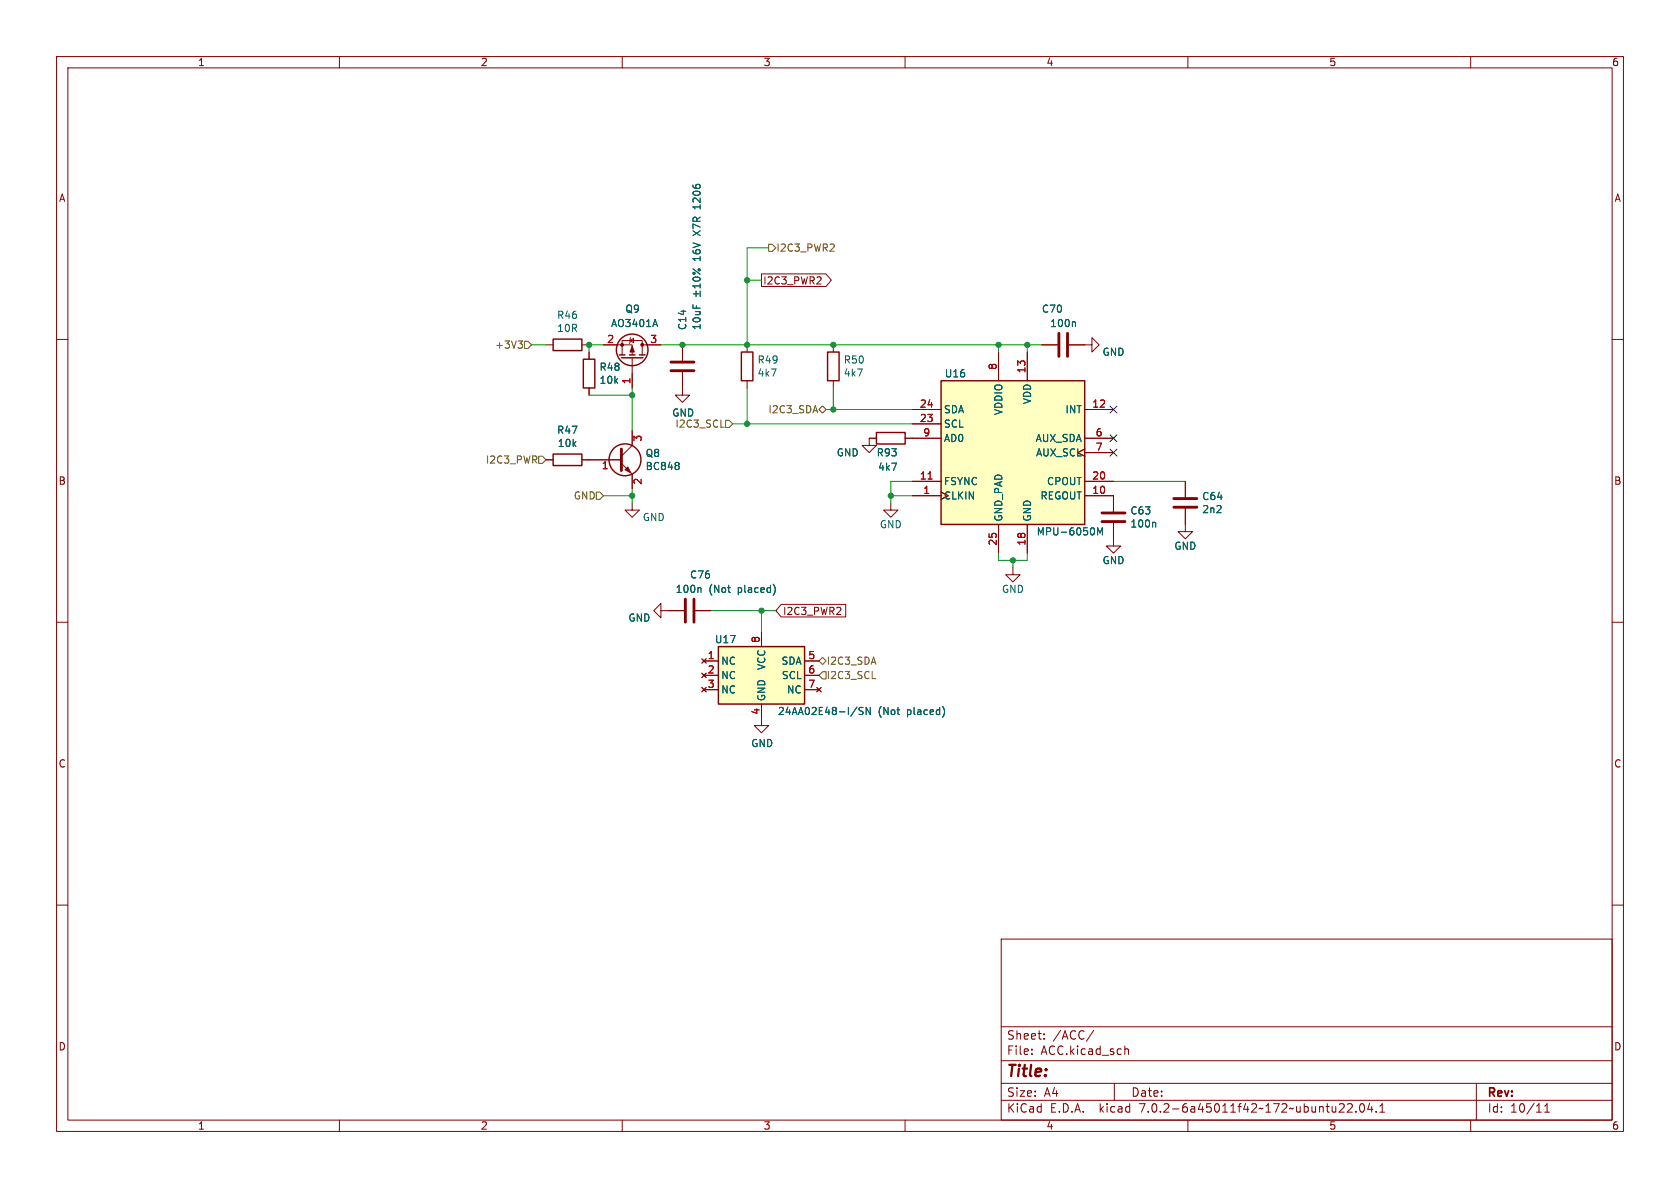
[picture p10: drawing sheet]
<svg xmlns="http://www.w3.org/2000/svg" width="297mm" height="210mm" viewBox="0 0 297 210" stroke-linecap="round" stroke-linejoin="round" font-family="sans-serif">
<defs><g id="words">
<text font-size="2.8" fill="#840000" x="178" y="190.8">Title:</text>
<g font-size="2.1" fill="#840000">
<text x="178" y="183.9">Sheet:</text>
<text x="186.2" y="183.9">/ACC/</text>
<text x="178" y="186.6">File:</text>
<text x="184" y="186.6">ACC.kicad_sch</text>
<text x="178" y="196.8">KiCad</text>
<text x="178" y="194">Size:</text>
<text x="184.6" y="194">A4</text>
<text x="185.7" y="196.8">E.D.A.</text>
<text x="194.4" y="196.8">kicad</text>
<text x="200" y="194">Date:</text>
<text x="201.5" y="196.8">7.0.2-6a45011f42~172~ubuntu22.04.1</text>
<text x="263" y="194.2">Rev:</text>
<text x="263" y="196.8">Id:</text>
<text x="267" y="196.8">10/11</text>
</g>
<g font-size="1.8" fill="#840000">
<text x="35" y="11.8">1</text>
<text x="85" y="11.8">2</text>
<text x="135" y="11.8">3</text>
<text x="185" y="11.8">4</text>
<text x="235" y="11.8">5</text>
<text x="285" y="11.8">6</text>
<text x="10.4" y="35.8">A</text>
<text x="285.4" y="35.8">A</text>
<text x="134.9" y="50.4">I2C3_PWR2</text>
<text x="10.3" y="85.8">B</text>
<text x="285.3" y="85.8">B</text>
<text x="138.4" y="108.9">I2C3_PWR2</text>
<text x="10.3" y="135.8">C</text>
<text x="285.3" y="135.8">C</text>
<text x="10.3" y="185.8">D</text>
<text x="285.3" y="185.8">D</text>
<text x="35" y="199.8">1</text>
<text x="85" y="199.8">2</text>
<text x="135" y="199.8">3</text>
<text x="185" y="199.8">4</text>
<text x="235" y="199.8">5</text>
<text x="285" y="199.8">6</text>
</g>
<g font-size="1.8" fill="#006464">
<text x="124" y="41.5" transform="rotate(-90 124 41.5)">X7R</text>
<text x="124" y="36.7" transform="rotate(-90 124 36.7)">1206</text>
<text x="124" y="46.1" transform="rotate(-90 124 46.1)">16V</text>
<text x="98.4" y="56.5">R46</text>
<text x="98.4" y="58.8">10R</text>
<text x="108" y="58">AO3401A</text>
<text x="110.5" y="55.4">Q9</text>
<text x="121.5" y="58.4" transform="rotate(-90 121.5 58.4)">C14</text>
<text x="124" y="58.4" transform="rotate(-90 124 58.4)">10uF</text>
<text x="184.1" y="55.4">C70</text>
<text x="185.6" y="58">100n</text>
<text x="105.9" y="65.7">R48</text>
<text x="133.9" y="64.4">R49</text>
<text x="149.1" y="64.4">R50</text>
<text x="194.9" y="63.1">GND</text>
<text x="105.9" y="68">10k</text>
<text x="133.9" y="66.7">4k7</text>
<text x="149.1" y="66.7">4k7</text>
<text x="167" y="66.9">U16</text>
<text x="182.4" y="71.6" transform="rotate(-90 182.4 71.6)">VDD</text>
<text x="98.4" y="76.8">R47</text>
<text x="118.8" y="73.8">GND</text>
<text x="166.9" y="75.8">SCL</text>
<text x="166.9" y="73.2">SDA</text>
<text x="177.4" y="73.5" transform="rotate(-90 177.4 73.5)">VDDIO</text>
<text x="188.2" y="73.2">INT</text>
<text x="98.5" y="79.2">10k</text>
<text x="114.1" y="80.9">Q8</text>
<text x="114.1" y="83.2">BC848</text>
<text x="147.9" y="80.8">GND</text>
<text x="154.9" y="80.8">R93</text>
<text x="155.2" y="83.4">4k7</text>
<text x="166.9" y="78.3">AD0</text>
<text x="183" y="78.3">AUX_SDA</text>
<text x="183" y="80.8">AUX_SCL</text>
<text x="166.9" y="88.5">CLKIN</text>
<text x="166.9" y="85.9">FSYNC</text>
<text x="183.8" y="88.5">REGOUT</text>
<text x="185" y="85.9">CPOUT</text>
<text x="212.5" y="88.6">C64</text>
<text x="113.6" y="92.3">GND</text>
<text x="155.5" y="93.5">GND</text>
<text x="177.4" y="92.2" transform="rotate(-90 177.4 92.2)">GND_PAD</text>
<text x="182.4" y="92.2" transform="rotate(-90 182.4 92.2)">GND</text>
<text x="183.2" y="94.8">MPU-6050M</text>
<text x="199.8" y="91.1">C63</text>
<text x="199.8" y="93.4">100n</text>
<text x="212.5" y="90.9">2n2</text>
<text x="194.9" y="99.9">GND</text>
<text x="207.6" y="97.3">GND</text>
<text x="119.4" y="105">100n</text>
<text x="121.9" y="102.4">C76</text>
<text x="125.3" y="105">(Not</text>
<text x="130.4" y="105">placed)</text>
<text x="177.1" y="105">GND</text>
<text x="111" y="110">GND</text>
<text x="126.3" y="113.9">U17</text>
<text x="127.5" y="117.7">NC</text>
<text x="135.4" y="118.6" transform="rotate(-90 135.4 118.6)">VCC</text>
<text x="138" y="117.7">SDA</text>
<text x="127.5" y="120.2">NC</text>
<text x="127.5" y="122.7">NC</text>
<text x="135.4" y="124" transform="rotate(-90 135.4 124)">GND</text>
<text x="138.1" y="120.2">SCL</text>
<text x="139" y="122.7">NC</text>
<text x="137.5" y="126.6">24AA02E48-I/SN</text>
<text x="155.2" y="126.6">(Not</text>
<text x="160.3" y="126.6">placed)</text>
<text x="132.7" y="132.2">GND</text>
</g>
<g font-size="1.8" fill="#725600">
<text x="137.3" y="44.6">I2C3_PWR2</text>
<text x="87.4" y="61.8">+3V3</text>
<text x="119.3" y="75.8">I2C3_SCL</text>
<text x="135.7" y="73.2">I2C3_SDA</text>
<text x="85.8" y="82.1">I2C3_PWR</text>
<text x="101.3" y="88.5">GND</text>
<text x="146.2" y="117.7">I2C3_SDA</text>
<text x="146.2" y="120.2">I2C3_SCL</text>
</g>
<g font-size="1.8" fill="#a90000">
<text x="107.3" y="60.7">2</text>
<text x="114.9" y="60.7">3</text>
<text x="176.3" y="65.4" transform="rotate(-90 176.3 65.4)">8</text>
<text x="111.5" y="68" transform="rotate(-90 111.5 68)">1</text>
<text x="181.4" y="66" transform="rotate(-90 181.4 66)">13</text>
<text x="162.6" y="74.7">23</text>
<text x="162.6" y="72.1">24</text>
<text x="163.2" y="77.2">9</text>
<text x="193" y="72.1">12</text>
<text x="193.6" y="77.2">6</text>
<text x="106.3" y="83.2">1</text>
<text x="113.7" y="78.1" transform="rotate(-90 113.7 78.1)">3</text>
<text x="193.6" y="79.8">7</text>
<text x="113.7" y="85.8" transform="rotate(-90 113.7 85.8)">2</text>
<text x="162.6" y="84.8">11</text>
<text x="163.2" y="87.4">1</text>
<text x="193" y="87.4">10</text>
<text x="193" y="84.8">20</text>
<text x="176.3" y="96.5" transform="rotate(-90 176.3 96.5)">25</text>
<text x="181.4" y="96.5" transform="rotate(-90 181.4 96.5)">18</text>
<text x="134.4" y="113.7" transform="rotate(-90 134.4 113.7)">8</text>
<text x="125.1" y="116.6">1</text>
<text x="125.1" y="119.1">2</text>
<text x="142.8" y="116.6">5</text>
<text x="142.8" y="119.1">6</text>
<text x="125.1" y="121.7">3</text>
<text x="142.8" y="121.7">7</text>
<text x="134.4" y="126.4" transform="rotate(-90 134.4 126.4)">4</text>
</g>
</g></defs>
<g fill="none" stroke="#840000" stroke-width=".18">
<path d="M10 10h277v190h-277zM12 12h273v186h-273zM60 10v2M110 10v2M160 10v2M210 10v2M260 10v2M10 60h2M111.5 59.7l-.1 .1v.8l-.1 .1M134.6 48.4h11.4l1 1.1-1 1.1h-11.4zM285 60h2M96.5 61h1.3"/>
<path d="M102.9 61h1.2M104.1 62.2v1.3M104.1 68.6v1.3M106.7 61h5.1v1.7M110 62.7v-2.5h3.5v2.5M111.4 60.2l.6-.4v.8zM111.8 76.2v2.5l-1.9 1.9M111.8 63.2v5.4M113.5 61h3.3M120.6 65.8v4.1h1.3l-1.3 1.2-1.2-1.2h1.2M120.6 61v2.8M132.1 61v1.2"/>
<path d="M132.1 67.3v1.3M147.3 61v1.2M147.3 67.3v1.3M154.9 77.5h-1.2v1.2h1.2l-1.2 1.3-1.3-1.3h1.3M160 77.5h6.4M161.3 72.4h5.1M161.3 74.9h5.1M176.5 62.2v5.1M181.6 62.2v5.1M184.1 61h2.8M189 61h4v-1.3l1.3 1.3-1.3 1.2v-1.2M191.8 79.4l-1.3 .6 1.3 .6"/>
<path d="M191.8 72.4h5M191.8 77.5h5M96.5 81.3h1.3M102.9 81.3h7M109.9 81.9l1.9 1.9v2.6M111.8 88.9v1.3h1.2l-1.2 1.2-1.3-1.2h1.3M157.5 88.9v1.3h1.2l-1.2 1.2-1.3-1.2h1.3M161.3 87.6h5.1M161.3 85.1h5.1M176.5 92.7v5.1M181.6 92.7v5.1M191.8 87.6h5v2.8"/>
<path d="M191.8 85.1h5M191.8 80h5M196.8 92.5v4h1.3l-1.3 1.3-1.2-1.3h1.2M209.5 89.9v4.1h1.3l-1.3 1.3-1.2-1.3h1.2M209.5 85.1v2.8M10 110h2M116.8 108v1.2l-1.2-1.2 1.2-1.3v1.3h4.1M122.9 108h2.8M124.1 116.5l.7 .7M124.1 119l.7 .8M124.5 116.8h2.5M124.5 119.4h2.5"/>
<path d="M124.8 116.5l-.7 .7M124.8 119l-.7 .8M134.6 111.8v2.5M138.1 106.8h11.4v2.3h-11.4l-.9-1.1zM142.2 116.8h2.6M142.2 119.4h2.6M179.1 100.3v1.3h1.2l-1.2 1.3-1.3-1.3h1.3M285 110h2M124.1 121.5l.7 .8M124.5 121.9h2.5M124.8 121.5l-.7 .8M134.6 124.5v3.8h1.3l-1.3 1.2-1.3-1.2h1.3"/>
<path d="M142.2 121.9h2.6M144.4 121.5l.8 .8M145.2 121.5l-.8 .8M10 160h2M285 160h2M177 166h108v32h-108zM60 198v2M110 198v2M160 198v2M177 194.5h108M177 191.5h108M177 187.5h108"/>
<path d="M177 181.5h108M182.4 186.3v.1M182.4 185.5v.1M184.6 183.6v.1M184.6 182.8v.1M193.4 182.1l-1.3 2M197 191.5v3M198.9 185.5l.2-.1 .3 .1 .1 .9M210 198v2M237.5 195.2l.1 .2v.3l-.9 .9h.9M238.2 195.2l.6-.1 .2 .1 .1 .3-1 1.1h1M239.7 196.5v.1"/>
<path d="M240.5 195.2l.2-.1a.81 .81 0 0 1 .6 .6 .81 .81 0 0 1-.3 .8l-.1 .1a.81 .81 0 0 1-.4-1.4zM242.1 195l-.3 1.1h.9M242.5 195.6v1M243.3 196.5v.1M243.9 196.6h.9M243.9 195.5l.5-.4v1.5M260 198v2M261 191.5v6.5M273.1 196.6h.8M273.1 195.5l.4-.4v1.5"/>
</g>
<path d="M187.2 58.9v4.1M188.7 58.9v4.1M109.9 79.4v3.8M118.6 65.5h4.1M118.6 64h4.1M194.8 92.2h4.1M194.8 90.7h4.1M207.5 89.7h4.1M207.5 88.1h4.1M121.2 105.9v4.1M122.7 105.9v4.1" fill="none" stroke="#840000" stroke-width=".51"/>
<g fill="none" stroke="#840000" stroke-width=".25">
<path d="M97.8 59.9h5.1v2.1h-5.1zM103.1 63.5h2.1v5.1h-2.1zM109.5 62.7h1M109.9 63.2h3.8M111.3 62.7h1M113 62.7h1M131.1 62.2h2v5.1h-2zM146.3 62.2h2v5.1h-2zM154.9 76.5h5.1v2h-5.1zM166.4 67.3h25.4v25.4h-25.4zM97.8 80.3h5.1v2h-5.1zM127 114.3h15.2v10.2h-15.2z"/>
<circle cx="111.8" cy="61.8" r="2.79"/>
<circle cx="110.5" cy="81.3" r="2.82"/>
</g>
<g fill="none" stroke="#006464" stroke-width=".18">
<path d="M115.8 56.5l.4 1.2M122.5 47.5l1.3 1M122.6 51.9h.9M122.6 49.1a.69 .69 0 0 1 1.2 .3 .72 .72 0 0 1-1.3-.1zM123.1 51.5v.9M123.8 50.2v.7M123.8 51.5v.9M123.8 50.5h-1.3l.4 .4M189.9 56.9l.2 .2v.6M120 81.9v.3M120 82.4v.5M194 94.6v-1.3l.5 .9 .4-.9v1.3"/>
<path d="M204.1 92.3l.2 .2v.7M123.7 103.9l.2 .2v.6M136.7 103.3a1.46 1.46 0 0 1 0 1.9M151.5 125l-1.1 1.6M152.6 125.1l-.5-.1-.2 .2v.3l.6 .3 .1 .3-.3 .2h-.4M153.9 125v1.3l-.8-1.3v1.3M166.6 124.9a1.46 1.46 0 0 1 0 1.9"/>
<circle cx="122.7" cy="48.3" r=".18"/>
<circle cx="123.6" cy="47.7" r=".18"/>
</g>
<g fill="#840000" stroke="#840000" stroke-width=".18">
<path d="M110.5 83.1l.5-.5 .5 1z"/>
<path d="M111.8 61.2l.3 1h-.7z"/>
<circle cx="110" cy="61" r=".25"/>
<circle cx="113.5" cy="61" r=".25"/>
</g>
<g fill="#ffffc2" stroke="#ffffc2" stroke-width=".18">
<path d="M166.4 67.3h25.4v25.4h-25.4z"/>
<path d="M127 114.3h15.2v10.2h-15.2z"/>
</g>
<path d="M164.1 84.7h.7" fill="none" stroke="#a90000" stroke-width=".18"/>
<path d="M135.9 43.2h.6l.7 .6-.7 .7h-.6zM91.6 60.3h.8l-.5 .5M92.1 60.8l.3 .2v.3l-.3 .2M92.7 60.3h.6l.7 .7-.7 .6h-.6zM127.4 75.5h.6M128.3 74.3h.6l.6 .6-.6 .7h-.6zM145.4 71.8l.6 .6-.6 .6-.6-.6zM95.2 80.6h.7l.6 .7-.6 .6h-.7zM105.4 87h.6l.7 .6-.7 .7h-.6zM144.8 116.8l.6-.6 .6 .6-.6 .7zM145.4 118.7h.6v1.3h-.6l-.6-.6z" fill="none" stroke="#725600" stroke-width=".18"/>
<g fill="none" stroke="#009600" stroke-width=".18">
<path d="M132.1 49.5h2.5M135.9 43.8h-3.8v17.2M94 61h2.5M104.1 69.9h7.7M106.7 61h-2.6v1.2M111.8 68.6v7.6M116.8 61h67.3M129.5 74.9h31.8M132.1 68.6v6.3M146 72.4h15.3M147.3 68.6v3.8M176.5 61v1.2"/>
<path d="M181.6 61v1.2M106.7 87.6h5.1M111.8 86.4v2.5M157.5 87.6h3.8M161.3 85.1h-3.8v3.8M176.5 97.8v1.3h5.1v-1.3M179.1 99.1v1.2M196.8 85.1h12.7M125.7 108h11.5M134.6 108v3.8"/>
</g>
<path d="M196.2 79.4l1.3 1.2M196.2 71.8l1.3 1.2M196.2 76.9l1.3 1.2M197.5 79.4l-1.3 1.2M197.5 71.8l-1.3 1.2M197.5 76.9l-1.3 1.2" fill="none" stroke="#000084" stroke-width=".18"/>
<g fill="#009600" stroke="#009600" stroke-width=".18">
<circle cx="120.6" cy="61" r=".46"/>
<circle cx="132.1" cy="49.5" r=".46"/>
<circle cx="104.1" cy="61" r=".46"/>
<circle cx="134.6" cy="108" r=".46"/>
<circle cx="132.1" cy="74.9" r=".46"/>
<circle cx="111.8" cy="87.6" r=".46"/>
<circle cx="111.8" cy="69.9" r=".46"/>
<circle cx="157.5" cy="87.6" r=".46"/>
<circle cx="176.5" cy="61" r=".46"/>
<circle cx="181.6" cy="61" r=".46"/>
<circle cx="147.3" cy="61" r=".46"/>
<circle cx="147.3" cy="72.4" r=".46"/>
<circle cx="179.1" cy="99.1" r=".46"/>
<circle cx="132.1" cy="61" r=".46"/>
</g>
<use href="#words"/>
</svg>
